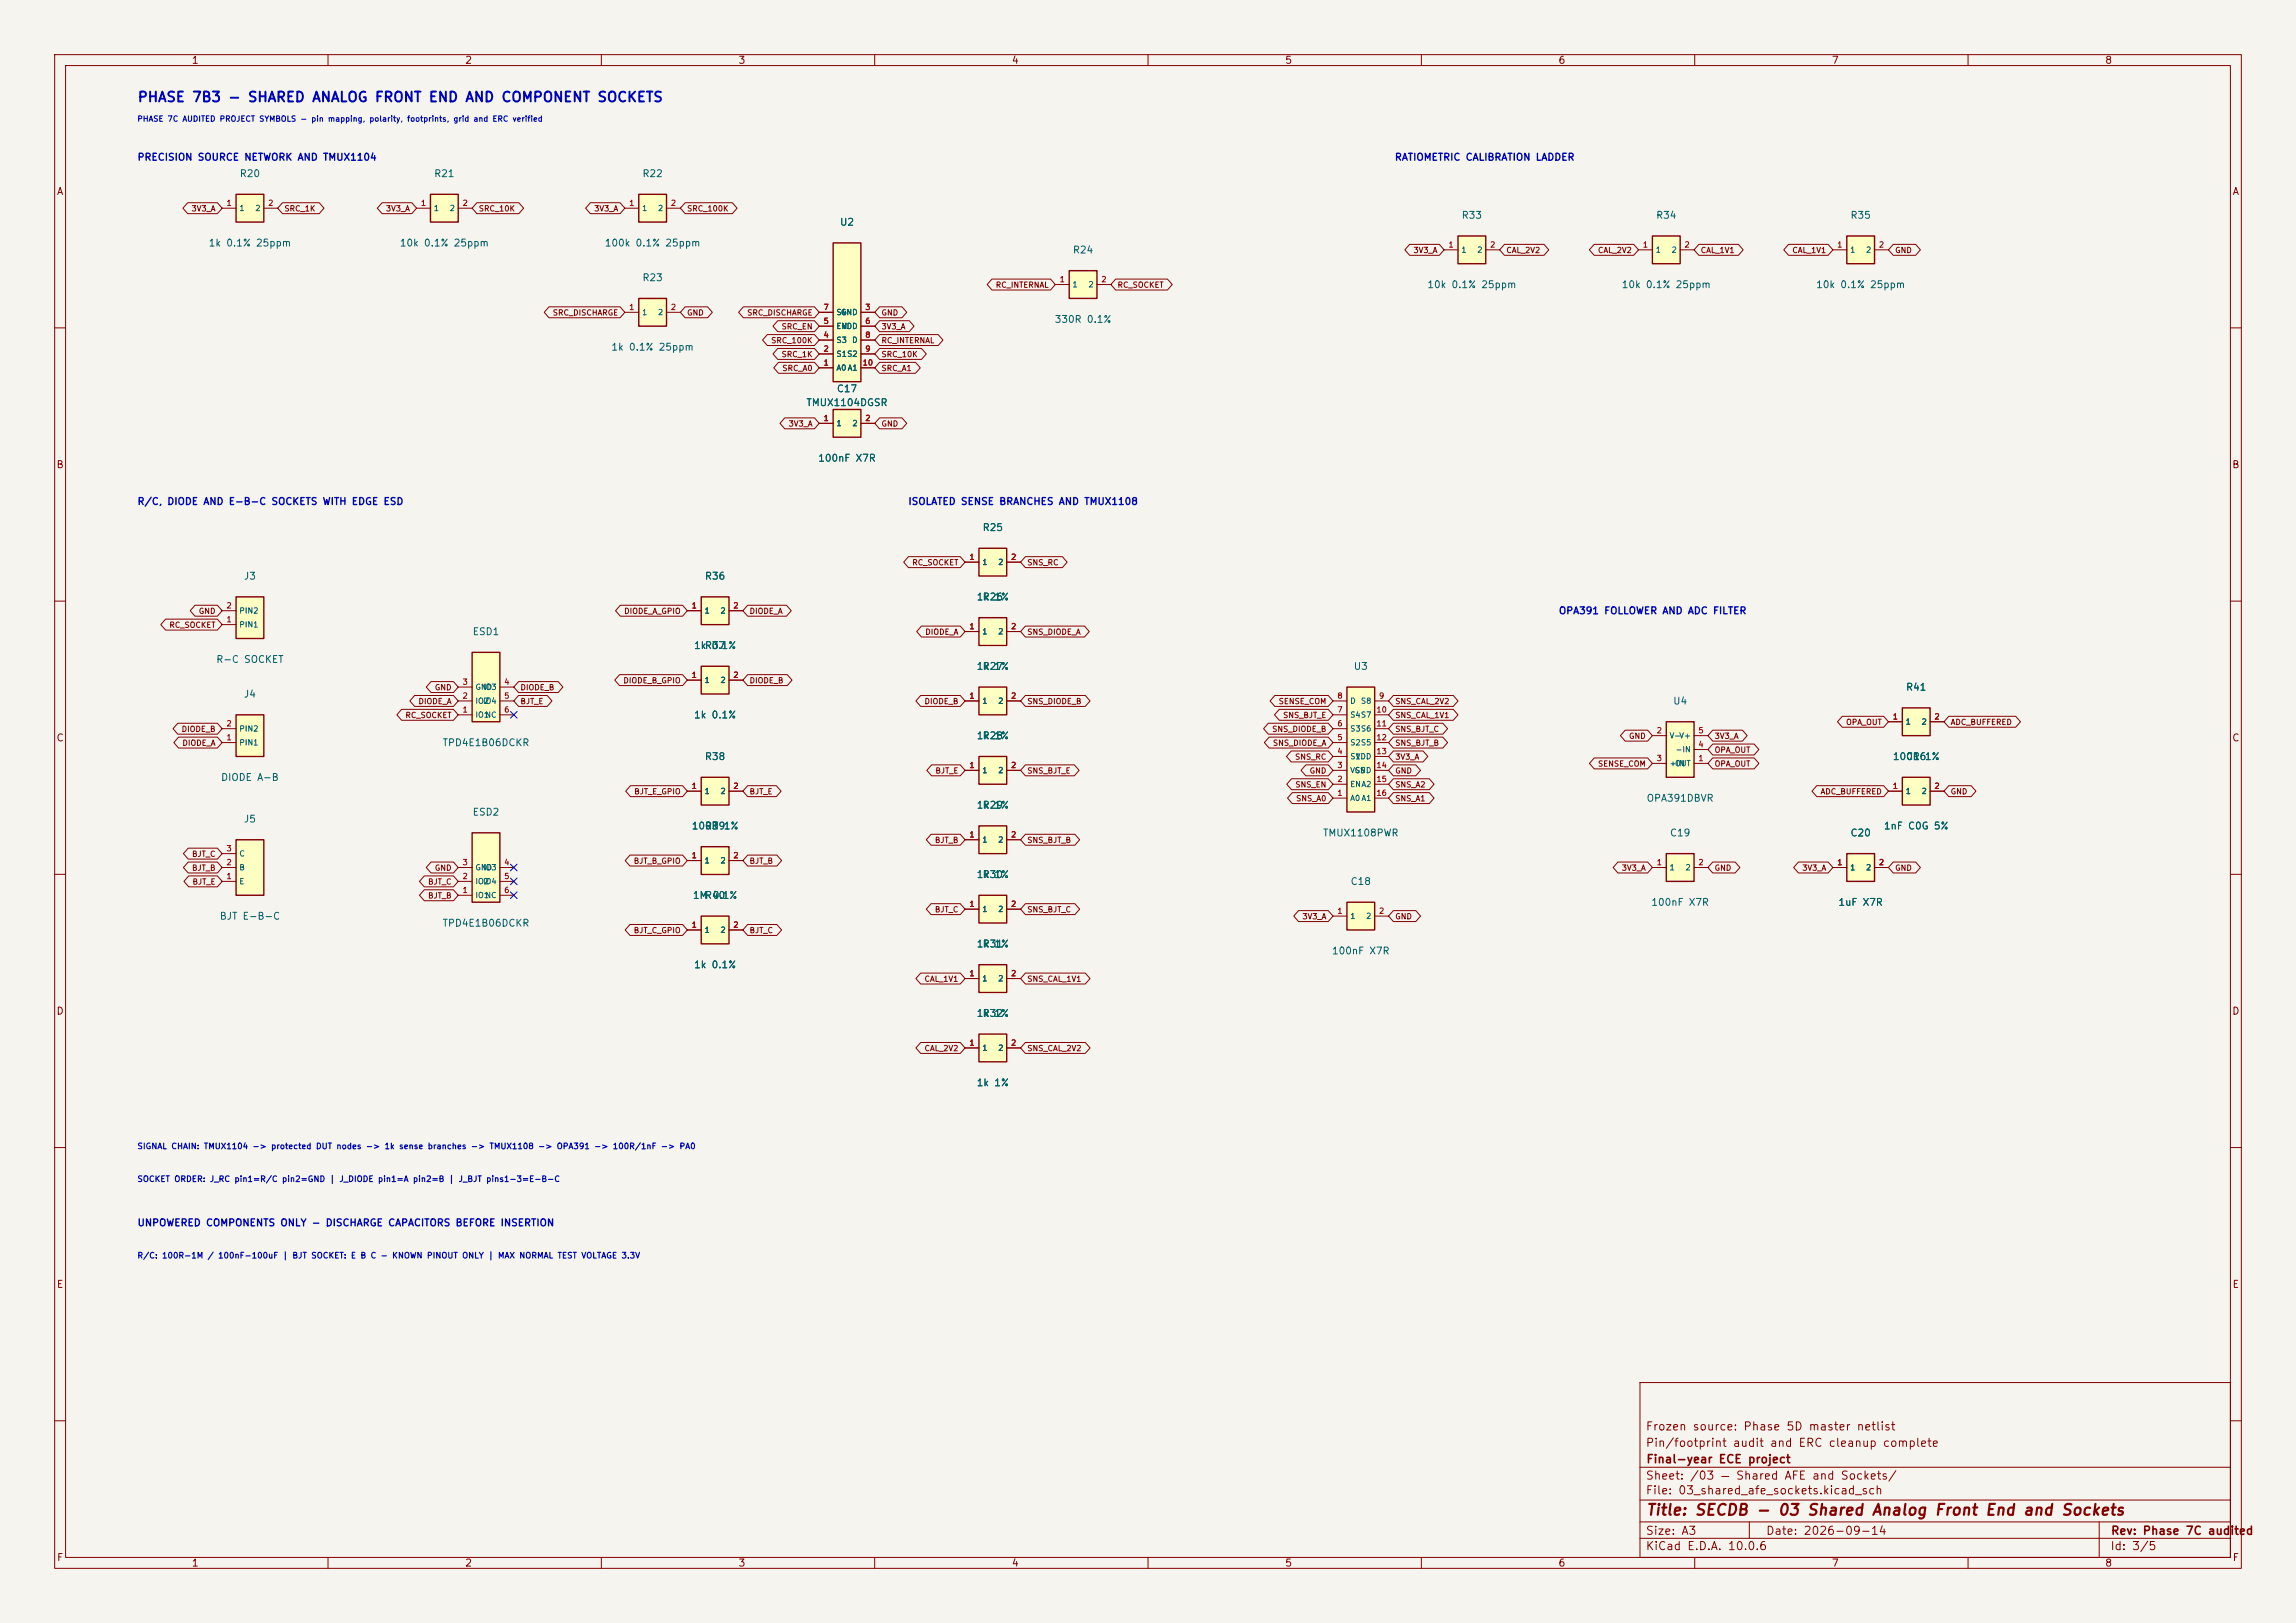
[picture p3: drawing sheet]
<svg xmlns="http://www.w3.org/2000/svg" width="420mm" height="297mm" viewBox="0 0 420 297" stroke-linecap="round" stroke-linejoin="round" font-family="sans-serif">
<defs><g id="words">
<text font-size="2" fill="#840000" x="301" y="277.8">Title: SECDB - 03 Shared Analog Front End and Sockets</text>
<text font-size="1.8" fill="#0000c2" x="25.1" y="19.1">PHASE 7B3 - SHARED ANALOG FRONT END AND COMPONENT SOCKETS</text>
<g font-size="1.5" fill="#840000">
<text x="300.9" y="262.1">Frozen source: Phase 5D master netlist</text>
<text x="300.9" y="265.1">Pin/footprint audit and ERC cleanup complete</text>
<text x="301" y="268.1">Final-year ECE project</text>
<text x="300.9" y="273.8">File: 03_shared_afe_sockets.kicad_sch</text>
<text x="300.9" y="271.1">Sheet: /03 — Shared AFE and Sockets/</text>
<text x="300.9" y="281.2">Size: A3</text>
<text x="322.9" y="281.2">Date: 2026-09-14</text>
<text x="386" y="281.2">Rev: Phase 7C audited</text>
<text x="300.9" y="284">KiCad E.D.A. 10.0.6</text>
<text x="385.9" y="284">Id: 3/5</text>
</g>
<g font-size="1.3" fill="#840000">
<text x="35" y="12">1</text>
<text x="85" y="12">2</text>
<text x="135" y="12">3</text>
<text x="185" y="12">4</text>
<text x="235" y="12">5</text>
<text x="285" y="12">6</text>
<text x="335" y="12">7</text>
<text x="385" y="12">8</text>
<text x="10.3" y="36">A</text>
<text x="408.3" y="36">A</text>
<text x="10.2" y="86">B</text>
<text x="408.2" y="86">B</text>
<text x="10.2" y="136">C</text>
<text x="408.2" y="136">C</text>
<text x="10.2" y="186">D</text>
<text x="408.2" y="186">D</text>
<text x="10.3" y="236">E</text>
<text x="408.3" y="236">E</text>
<text x="10.3" y="286">F</text>
<text x="35" y="287">1</text>
<text x="85" y="287">2</text>
<text x="135" y="287">3</text>
<text x="185" y="287">4</text>
<text x="235" y="287">5</text>
<text x="285" y="287">6</text>
<text x="335" y="287">7</text>
<text x="385" y="287">8</text>
<text x="408.3" y="286">F</text>
</g>
<g font-size="1.3" fill="#0000c2">
<text x="25" y="29.7">PRECISION SOURCE NETWORK AND TMUX1104</text>
<text x="255" y="29.7">RATIOMETRIC CALIBRATION LADDER</text>
<text x="25" y="92.7">R/C, DIODE AND E-B-C SOCKETS WITH EDGE ESD</text>
<text x="166" y="92.7">ISOLATED SENSE BRANCHES AND TMUX1108</text>
<text x="285" y="112.7">OPA391 FOLLOWER AND ADC FILTER</text>
<text x="25" y="224.7">UNPOWERED COMPONENTS ONLY - DISCHARGE CAPACITORS BEFORE INSERTION</text>
</g>
<g font-size="1.3" fill="#006464">
<text x="43.7" y="32.7">R20</text>
<text x="79.3" y="32.7">R21</text>
<text x="117.4" y="32.7">R22</text>
<text x="153.5" y="41.6">U2</text>
<text x="267.3" y="40.3">R33</text>
<text x="302.8" y="40.3">R34</text>
<text x="338.4" y="40.3">R35</text>
<text x="38.1" y="45.4">1k 0.1% 25ppm</text>
<text x="73" y="45.4">10k 0.1% 25ppm</text>
<text x="110.5" y="45.4">100k 0.1% 25ppm</text>
<text x="196.1" y="46.7">R24</text>
<text x="117.4" y="51.8">R23</text>
<text x="261" y="53">10k 0.1% 25ppm</text>
<text x="296.5" y="53">10k 0.1% 25ppm</text>
<text x="332.1" y="53">10k 0.1% 25ppm</text>
<text x="192.8" y="59.4">330R 0.1%</text>
<text x="111.7" y="64.5">1k 0.1% 25ppm</text>
<text x="147.4" y="74.6">TMUX1104DGSR</text>
<text x="153" y="72.1">C17</text>
<text x="149.6" y="84.8">100nF X7R</text>
<text x="179.6" y="97.5">R25</text>
<text x="44.5" y="106.4">J3</text>
<text x="128.8" y="106.4">R36</text>
<text x="178.5" y="110.2">1k 1%</text>
<text x="179.6" y="110.2">R26</text>
<text x="86.4" y="116.5">ESD1</text>
<text x="126.8" y="119.1">1kR37</text>
<text x="130" y="119.1">0.1%</text>
<text x="39.5" y="121.6">R-C SOCKET</text>
<text x="178.5" y="122.9">1k 1%</text>
<text x="179.6" y="122.9">R27</text>
<text x="247.5" y="122.9">U3</text>
<text x="44.5" y="128">J4</text>
<text x="126.8" y="131.8">1k 0.1%</text>
<text x="305.9" y="129.2">U4</text>
<text x="348.5" y="126.7">R41</text>
<text x="80.9" y="136.9">TPD4E1B06DCKR</text>
<text x="178.5" y="135.6">1k 1%</text>
<text x="179.6" y="135.6">R28</text>
<text x="40.3" y="143.2">DIODE A-B</text>
<text x="128.8" y="139.4">R38</text>
<text x="346.1" y="139.4">100R</text>
<text x="348.5" y="139.4">C161%</text>
<text x="86.4" y="149.6">ESD2</text>
<text x="178.5" y="148.3">1k 1%</text>
<text x="179.6" y="148.3">R29</text>
<text x="301.1" y="147">OPA391DBVR</text>
<text x="44.5" y="150.8">J5</text>
<text x="126.4" y="152.1">100R</text>
<text x="128.8" y="152.1">R391%</text>
<text x="241.9" y="153.4">TMUX1108PWR</text>
<text x="305.4" y="153.4">C19</text>
<text x="338.4" y="153.4">C20</text>
<text x="344.5" y="152.1">1nF C0G 5%</text>
<text x="178.5" y="161">1k 1%</text>
<text x="179.6" y="161">R30</text>
<text x="126.6" y="164.8">1M 0.1%</text>
<text x="128.8" y="164.8">R40</text>
<text x="246.9" y="162.3">C18</text>
<text x="302" y="166.1">100nF X7R</text>
<text x="336.2" y="166.1">1uF X7R</text>
<text x="40.1" y="168.6">BJT E-B-C</text>
<text x="80.9" y="169.9">TPD4E1B06DCKR</text>
<text x="178.5" y="173.7">1k 1%</text>
<text x="179.6" y="173.7">R31</text>
<text x="126.8" y="177.5">1k 0.1%</text>
<text x="243.5" y="175">100nF X7R</text>
<text x="178.5" y="186.4">1k 1%</text>
<text x="179.6" y="186.4">R32</text>
<text x="178.5" y="199.1">1k 1%</text>
</g>
<g font-size="1.1" fill="#0000c2">
<text x="25" y="210.5">SIGNAL CHAIN: TMUX1104 -&gt; protected DUT nodes -&gt; 1k sense branches -&gt; TMUX1108 -&gt; OPA391 -&gt; 100R/1nF -&gt; PA0</text>
<text x="25" y="216.5">SOCKET ORDER: J_RC pin1=R/C pin2=GND | J_DIODE pin1=A pin2=B | J_BJT pins1-3=E-B-C</text>
<text x="25" y="230.5">R/C: 100R-1M / 100nF-100uF | BJT SOCKET: E B C - KNOWN PINOUT ONLY | MAX NORMAL TEST VOLTAGE 3.3V</text>
</g>
<text font-size="1" fill="#0000c2" x="25" y="22.5">PHASE 7C AUDITED PROJECT SYMBOLS - pin mapping, polarity, footprints, grid and ERC verified</text>
<g font-size="1" fill="#840000">
<text x="34.9" y="38.9">3V3_A</text>
<text x="51.9" y="38.9">SRC_1K</text>
<text x="70.5" y="38.9">3V3_A</text>
<text x="87.5" y="38.9">SRC_10K</text>
<text x="108.6" y="38.9">3V3_A</text>
<text x="125.6" y="38.9">SRC_100K</text>
<text x="258.5" y="46.5">3V3_A</text>
<text x="275.4" y="46.5">CAL_2V2</text>
<text x="292.2" y="46.5">CAL_2V2</text>
<text x="311" y="46.5">CAL_1V1</text>
<text x="327.8" y="46.5">CAL_1V1</text>
<text x="346.6" y="46.5">GND</text>
<text x="182" y="52.9">RC_INTERNAL</text>
<text x="204.3" y="52.9">RC_SOCKET</text>
<text x="101" y="58">SRC_DISCHARGE</text>
<text x="125.6" y="58">GND</text>
<text x="136.6" y="58">SRC_DISCHARGE</text>
<text x="161.1" y="58">GND</text>
<text x="141" y="63.1">SRC_100K</text>
<text x="142.9" y="65.6">SRC_1K</text>
<text x="142.9" y="60.5">SRC_EN</text>
<text x="161.1" y="65.6">SRC_10K</text>
<text x="161.1" y="63.1">RC_INTERNAL</text>
<text x="161.1" y="60.5">3V3_A</text>
<text x="143" y="68.1">SRC_A0</text>
<text x="161.1" y="68.1">SRC_A1</text>
<text x="144.2" y="78.3">3V3_A</text>
<text x="161.1" y="78.3">GND</text>
<text x="166.8" y="103.7">RC_SOCKET</text>
<text x="187.8" y="103.7">SNS_RC</text>
<text x="36.3" y="112.6">GND</text>
<text x="114.1" y="112.6">DIODE_A_GPIO</text>
<text x="137" y="112.6">DIODE_A</text>
<text x="30.9" y="115.1">RC_SOCKET</text>
<text x="169.2" y="116.4">DIODE_A</text>
<text x="187.8" y="116.4">SNS_DIODE_A</text>
<text x="113.9" y="125.3">DIODE_B_GPIO</text>
<text x="137" y="125.3">DIODE_B</text>
<text x="74.1" y="131.6">RC_SOCKET</text>
<text x="76.4" y="129.1">DIODE_A</text>
<text x="79.4" y="126.6">GND</text>
<text x="95.1" y="129.1">BJT_E</text>
<text x="95.1" y="126.6">DIODE_B</text>
<text x="169" y="129.1">DIODE_B</text>
<text x="187.8" y="129.1">SNS_DIODE_B</text>
<text x="233.8" y="129.1">SENSE_COM</text>
<text x="234.6" y="131.6">SNS_BJT_E</text>
<text x="255.1" y="131.6">SNS_CAL_1V1</text>
<text x="255.1" y="129.1">SNS_CAL_2V2</text>
<text x="33.1" y="134.2">DIODE_B</text>
<text x="33.3" y="136.7">DIODE_A</text>
<text x="232.6" y="134.2">SNS_DIODE_B</text>
<text x="232.8" y="136.7">SNS_DIODE_A</text>
<text x="255.1" y="136.7">SNS_BJT_B</text>
<text x="255.1" y="134.2">SNS_BJT_C</text>
<text x="297.9" y="135.4">GND</text>
<text x="313.5" y="138">OPA_OUT</text>
<text x="313.5" y="135.4">3V3_A</text>
<text x="337.6" y="132.9">OPA_OUT</text>
<text x="356.7" y="132.9">ADC_BUFFERED</text>
<text x="171" y="141.8">BJT_E</text>
<text x="187.8" y="141.8">SNS_BJT_E</text>
<text x="236.8" y="139.3">SNS_RC</text>
<text x="239.5" y="141.8">GND</text>
<text x="255.1" y="141.8">GND</text>
<text x="255.1" y="139.3">3V3_A</text>
<text x="292.2" y="140.5">SENSE_COM</text>
<text x="313.5" y="140.5">OPA_OUT</text>
<text x="115.9" y="145.6">BJT_E_GPIO</text>
<text x="137" y="145.6">BJT_E</text>
<text x="236.8" y="144.3">SNS_EN</text>
<text x="237" y="146.9">SNS_A0</text>
<text x="255.1" y="146.9">SNS_A1</text>
<text x="255.1" y="144.3">SNS_A2</text>
<text x="332.9" y="145.6">ADC_BUFFERED</text>
<text x="356.7" y="145.6">GND</text>
<text x="170.9" y="154.5">BJT_B</text>
<text x="187.8" y="154.5">SNS_BJT_B</text>
<text x="35" y="159.6">BJT_B</text>
<text x="35" y="157">BJT_C</text>
<text x="79.4" y="159.6">GND</text>
<text x="115.8" y="158.3">BJT_B_GPIO</text>
<text x="137" y="158.3">BJT_B</text>
<text x="296.6" y="159.6">3V3_A</text>
<text x="313.5" y="159.6">GND</text>
<text x="329.6" y="159.6">3V3_A</text>
<text x="346.6" y="159.6">GND</text>
<text x="35.1" y="162.1">BJT_E</text>
<text x="78.2" y="164.7">BJT_B</text>
<text x="78.2" y="162.1">BJT_C</text>
<text x="170.9" y="167.2">BJT_C</text>
<text x="187.8" y="167.2">SNS_BJT_C</text>
<text x="115.8" y="171">BJT_C_GPIO</text>
<text x="137" y="171">BJT_C</text>
<text x="238.1" y="168.5">3V3_A</text>
<text x="255.1" y="168.5">GND</text>
<text x="169" y="179.9">CAL_1V1</text>
<text x="187.8" y="179.9">SNS_CAL_1V1</text>
<text x="169" y="192.6">CAL_2V2</text>
<text x="187.8" y="192.6">SNS_CAL_2V2</text>
</g>
<g font-size="1" fill="#a90000">
<text x="41.3" y="37.9">1</text>
<text x="49" y="37.9">2</text>
<text x="76.9" y="37.9">1</text>
<text x="84.5" y="37.9">2</text>
<text x="115" y="37.9">1</text>
<text x="122.6" y="37.9">2</text>
<text x="264.9" y="45.5">1</text>
<text x="272.5" y="45.5">2</text>
<text x="300.4" y="45.5">1</text>
<text x="308" y="45.5">2</text>
<text x="336" y="45.5">1</text>
<text x="343.6" y="45.5">2</text>
<text x="193.7" y="51.9">1</text>
<text x="201.4" y="51.9">2</text>
<text x="115" y="57">1</text>
<text x="122.6" y="57">2</text>
<text x="150.6" y="59.5">5</text>
<text x="150.6" y="57">7</text>
<text x="158.2" y="57">3</text>
<text x="158.2" y="59.5">6</text>
<text x="150.6" y="64.6">2</text>
<text x="150.6" y="62">4</text>
<text x="158.2" y="62">8</text>
<text x="158.2" y="64.6">9</text>
<text x="150.6" y="67.1">1</text>
<text x="157.7" y="67.1">10</text>
<text x="150.6" y="77.3">1</text>
<text x="158.2" y="77.3">2</text>
<text x="177.2" y="102.7">1</text>
<text x="184.8" y="102.7">2</text>
<text x="41.3" y="111.6">2</text>
<text x="126.4" y="111.6">1</text>
<text x="134" y="111.6">2</text>
<text x="41.3" y="114.1">1</text>
<text x="177.2" y="115.4">1</text>
<text x="184.8" y="115.4">2</text>
<text x="84.5" y="125.5">3</text>
<text x="92.1" y="125.5">4</text>
<text x="126.4" y="124.3">1</text>
<text x="134" y="124.3">2</text>
<text x="84.5" y="130.6">1</text>
<text x="84.5" y="128.1">2</text>
<text x="92.1" y="128.1">5</text>
<text x="92.1" y="130.6">6</text>
<text x="177.2" y="128.1">1</text>
<text x="184.8" y="128.1">2</text>
<text x="244.5" y="130.6">7</text>
<text x="244.5" y="128.1">8</text>
<text x="251.7" y="130.6">10</text>
<text x="252.2" y="128.1">9</text>
<text x="346.1" y="131.9">1</text>
<text x="353.8" y="131.9">2</text>
<text x="41.3" y="135.7">1</text>
<text x="41.3" y="133.2">2</text>
<text x="244.5" y="135.7">5</text>
<text x="244.5" y="133.2">6</text>
<text x="251.7" y="133.2">11</text>
<text x="251.7" y="135.7">12</text>
<text x="303" y="134.4">2</text>
<text x="310.6" y="137">4</text>
<text x="310.6" y="134.4">5</text>
<text x="177.2" y="140.8">1</text>
<text x="184.8" y="140.8">2</text>
<text x="244.5" y="143.3">2</text>
<text x="244.5" y="140.8">3</text>
<text x="244.5" y="138.2">4</text>
<text x="251.7" y="138.2">13</text>
<text x="251.7" y="140.8">14</text>
<text x="251.7" y="143.3">15</text>
<text x="303" y="139.5">3</text>
<text x="310.6" y="139.5">1</text>
<text x="126.4" y="144.6">1</text>
<text x="134" y="144.6">2</text>
<text x="244.5" y="145.9">1</text>
<text x="251.7" y="145.9">16</text>
<text x="346.1" y="144.6">1</text>
<text x="353.8" y="144.6">2</text>
<text x="177.2" y="153.5">1</text>
<text x="184.8" y="153.5">2</text>
<text x="41.3" y="161.1">1</text>
<text x="41.3" y="158.6">2</text>
<text x="41.3" y="156">3</text>
<text x="84.5" y="161.1">2</text>
<text x="84.5" y="158.6">3</text>
<text x="92.1" y="158.6">4</text>
<text x="92.1" y="161.1">5</text>
<text x="126.4" y="157.3">1</text>
<text x="134" y="157.3">2</text>
<text x="303" y="158.6">1</text>
<text x="310.6" y="158.6">2</text>
<text x="336" y="158.6">1</text>
<text x="343.6" y="158.6">2</text>
<text x="84.5" y="163.6">1</text>
<text x="92.1" y="163.6">6</text>
<text x="177.2" y="166.2">1</text>
<text x="184.8" y="166.2">2</text>
<text x="244.5" y="167.5">1</text>
<text x="252.2" y="167.5">2</text>
<text x="126.4" y="170">1</text>
<text x="134" y="170">2</text>
<text x="177.2" y="178.9">1</text>
<text x="184.8" y="178.9">2</text>
<text x="177.2" y="191.6">1</text>
<text x="184.8" y="191.6">2</text>
</g>
<g font-size="1" fill="#006464">
<text x="43.7" y="38.9">1</text>
<text x="46.6" y="38.9">2</text>
<text x="79.2" y="38.9">1</text>
<text x="82.2" y="38.9">2</text>
<text x="117.3" y="38.9">1</text>
<text x="120.3" y="38.9">2</text>
<text x="267.2" y="46.5">1</text>
<text x="270.1" y="46.5">2</text>
<text x="302.8" y="46.5">1</text>
<text x="305.7" y="46.5">2</text>
<text x="338.3" y="46.5">1</text>
<text x="341.2" y="46.5">2</text>
<text x="196.1" y="52.8">1</text>
<text x="199" y="52.8">2</text>
<text x="117.3" y="57.9">1</text>
<text x="120.3" y="57.9">2</text>
<text x="152.9" y="57.9">S4</text>
<text x="153.7" y="57.9">GND</text>
<text x="152.9" y="65.5">S1S2</text>
<text x="152.9" y="63">S3</text>
<text x="152.9" y="60.4">EN</text>
<text x="153.9" y="60.4">VDD</text>
<text x="155.8" y="63">D</text>
<text x="152.9" y="68.1">A0A1</text>
<text x="152.9" y="78.2">1</text>
<text x="155.8" y="78.2">2</text>
<text x="179.6" y="103.6">1</text>
<text x="182.5" y="103.6">2</text>
<text x="43.7" y="112.5">PIN2</text>
<text x="128.8" y="112.5">1</text>
<text x="131.7" y="112.5">2</text>
<text x="43.7" y="115.1">PIN1</text>
<text x="179.6" y="116.3">1</text>
<text x="182.5" y="116.3">2</text>
<text x="128.8" y="125.2">1</text>
<text x="131.7" y="125.2">2</text>
<text x="86.9" y="131.6">IO1</text>
<text x="86.9" y="129">IO2</text>
<text x="86.9" y="126.5">GND</text>
<text x="88.3" y="126.5">IO3</text>
<text x="88.3" y="129">IO4</text>
<text x="88.7" y="131.6">NC</text>
<text x="179.6" y="129">1</text>
<text x="182.5" y="129">2</text>
<text x="246.9" y="131.6">S4S7</text>
<text x="246.9" y="129">D</text>
<text x="248.8" y="129">S8</text>
<text x="43.7" y="136.6">PIN1</text>
<text x="43.7" y="134.1">PIN2</text>
<text x="246.9" y="136.6">S2S5</text>
<text x="246.9" y="134.1">S3S6</text>
<text x="305.3" y="135.4">V-</text>
<text x="306.4" y="137.9">-IN</text>
<text x="307.1" y="135.4">V+</text>
<text x="348.5" y="132.8">1</text>
<text x="351.4" y="132.8">2</text>
<text x="179.6" y="141.7">1</text>
<text x="182.5" y="141.7">2</text>
<text x="246.9" y="141.7">VSS</text>
<text x="246.9" y="139.2">S1</text>
<text x="247.7" y="141.7">GND</text>
<text x="247.9" y="139.2">VDD</text>
<text x="305.3" y="140.5">+IN</text>
<text x="306.3" y="140.5">OUT</text>
<text x="128.8" y="145.5">1</text>
<text x="131.7" y="145.5">2</text>
<text x="246.9" y="146.8">A0A1</text>
<text x="246.9" y="144.3">ENA2</text>
<text x="348.5" y="145.5">1</text>
<text x="351.4" y="145.5">2</text>
<text x="179.6" y="154.4">1</text>
<text x="182.5" y="154.4">2</text>
<text x="43.7" y="159.5">B</text>
<text x="43.7" y="157">C</text>
<text x="86.9" y="159.5">GND</text>
<text x="88.3" y="159.5">IO3</text>
<text x="128.8" y="158.2">1</text>
<text x="131.7" y="158.2">2</text>
<text x="305.3" y="159.5">1</text>
<text x="308.2" y="159.5">2</text>
<text x="338.3" y="159.5">1</text>
<text x="341.2" y="159.5">2</text>
<text x="43.7" y="162">E</text>
<text x="86.9" y="164.6">IO1</text>
<text x="86.9" y="162">IO2</text>
<text x="88.3" y="162">IO4</text>
<text x="88.7" y="164.6">NC</text>
<text x="179.6" y="167.1">1</text>
<text x="182.5" y="167.1">2</text>
<text x="128.8" y="170.9">1</text>
<text x="131.7" y="170.9">2</text>
<text x="246.9" y="168.4">1</text>
<text x="249.8" y="168.4">2</text>
<text x="179.6" y="179.8">1</text>
<text x="182.5" y="179.8">2</text>
<text x="179.6" y="192.5">1</text>
<text x="182.5" y="192.5">2</text>
</g>
</g></defs>
<path d="M0 0h420v297h-420z" fill="#f5f4ef" stroke="#f5f4ef" stroke-width=".18"/>
<g fill="none" stroke="#840000" stroke-width=".18">
<path d="M10 10h400v277h-400zM12 12h396v273h-396zM60 10v2M110 10v2M160 10v2M210 10v2M260 10v2M310 10v2M360 10v2M10 60h2M408 60h2M10 110h2"/>
<path d="M408 110h2M10 160h2M408 160h2M10 210h2M408 210h2M300 253h108v32h-108zM10 260h2M300 278.5h108M300 274.5h108M300 268.5h108M320 278.5v3M384 278.5v6.5"/>
<path d="M408 260h2M60 285v2M110 285v2M160 285v2M210 285v2M260 285v2M300 281.5h108M310 285v2M360 285v2"/>
</g>
<path d="M128.3 167.6h5v5.1h-5z" fill="#ffffc2"/>
<path d="M128.3 167.6h5v5.1h-5z" fill="none" stroke="#840000" stroke-width=".25"/>
<path d="M125.7 170.2h2.6M133.3 170.2h2.6" fill="none" stroke="#840000" stroke-width=".18"/>
<path d="M266.7 43.2h5.1v5.1h-5.1z" fill="#ffffc2"/>
<path d="M266.7 43.2h5.1v5.1h-5.1z" fill="none" stroke="#840000" stroke-width=".25"/>
<path d="M264.2 45.7h2.5M271.8 45.7h2.5" fill="none" stroke="#840000" stroke-width=".18"/>
<path d="M86.4 119.4h5v12.7h-5z" fill="#ffffc2"/>
<path d="M86.4 119.4h5v12.7h-5z" fill="none" stroke="#840000" stroke-width=".25"/>
<path d="M83.8 130.8h2.6M83.8 128.3h2.6M83.8 125.7h2.6M91.4 130.8h2.6M91.4 128.3h2.6M91.4 125.7h2.6" fill="none" stroke="#840000" stroke-width=".18"/>
<path d="M43.2 109.2h5.1v7.6h-5.1z" fill="#ffffc2"/>
<path d="M43.2 109.2h5.1v7.6h-5.1z" fill="none" stroke="#840000" stroke-width=".25"/>
<path d="M40.6 114.3h2.6M40.6 111.8h2.6" fill="none" stroke="#840000" stroke-width=".18"/>
<path d="M43.2 35.6h5.1v5h-5.1z" fill="#ffffc2"/>
<path d="M43.2 35.6h5.1v5h-5.1z" fill="none" stroke="#840000" stroke-width=".25"/>
<path d="M40.6 38.1h2.6M48.3 38.1h2.5" fill="none" stroke="#840000" stroke-width=".18"/>
<path d="M78.7 35.6h5.1v5h-5.1z" fill="#ffffc2"/>
<path d="M78.7 35.6h5.1v5h-5.1z" fill="none" stroke="#840000" stroke-width=".25"/>
<path d="M76.2 38.1h2.5M83.8 38.1h2.6" fill="none" stroke="#840000" stroke-width=".18"/>
<path d="M128.3 109.2h5v5.1h-5z" fill="#ffffc2"/>
<path d="M128.3 109.2h5v5.1h-5z" fill="none" stroke="#840000" stroke-width=".25"/>
<path d="M125.7 111.8h2.6M133.3 111.8h2.6" fill="none" stroke="#840000" stroke-width=".18"/>
<path d="M116.8 35.6h5.1v5h-5.1z" fill="#ffffc2"/>
<path d="M116.8 35.6h5.1v5h-5.1z" fill="none" stroke="#840000" stroke-width=".25"/>
<path d="M114.3 38.1h2.5M121.9 38.1h2.6" fill="none" stroke="#840000" stroke-width=".18"/>
<path d="M152.4 44.5h5.1v25.4h-5.1z" fill="#ffffc2"/>
<path d="M152.4 44.5h5.1v25.4h-5.1z" fill="none" stroke="#840000" stroke-width=".25"/>
<path d="M149.9 57.2h2.5M149.9 59.7h2.5M157.5 57.2h2.5M157.5 59.7h2.5M149.9 67.3h2.5M149.9 64.8h2.5M149.9 62.2h2.5M157.5 67.3h2.5M157.5 64.8h2.5M157.5 62.2h2.5" fill="none" stroke="#840000" stroke-width=".18"/>
<path d="M179.1 176.5h5v5.1h-5z" fill="#ffffc2"/>
<path d="M179.1 176.5h5v5.1h-5z" fill="none" stroke="#840000" stroke-width=".25"/>
<path d="M176.5 179.1h2.6M184.1 179.1h2.6" fill="none" stroke="#840000" stroke-width=".18"/>
<path d="M86.4 152.4h5v12.7h-5z" fill="#ffffc2"/>
<path d="M86.4 152.4h5v12.7h-5z" fill="none" stroke="#840000" stroke-width=".25"/>
<path d="M83.8 158.8h2.6M91.4 158.8h2.6M83.8 163.8h2.6M83.8 161.3h2.6M91.4 163.8h2.6M91.4 161.3h2.6" fill="none" stroke="#840000" stroke-width=".18"/>
<path d="M246.4 165.1h5.1v5.1h-5.1z" fill="#ffffc2"/>
<path d="M246.4 165.1h5.1v5.1h-5.1z" fill="none" stroke="#840000" stroke-width=".25"/>
<path d="M243.8 167.6h2.6M251.5 167.6h2.5" fill="none" stroke="#840000" stroke-width=".18"/>
<path d="M179.1 163.8h5v5.1h-5z" fill="#ffffc2"/>
<path d="M179.1 163.8h5v5.1h-5z" fill="none" stroke="#840000" stroke-width=".25"/>
<path d="M176.5 166.4h2.6M184.1 166.4h2.6" fill="none" stroke="#840000" stroke-width=".18"/>
<path d="M179.1 100.3h5v5.1h-5z" fill="#ffffc2"/>
<path d="M179.1 100.3h5v5.1h-5z" fill="none" stroke="#840000" stroke-width=".25"/>
<path d="M176.5 102.9h2.6M184.1 102.9h2.6" fill="none" stroke="#840000" stroke-width=".18"/>
<path d="M179.1 151.1h5v5.1h-5z" fill="#ffffc2"/>
<path d="M179.1 151.1h5v5.1h-5z" fill="none" stroke="#840000" stroke-width=".25"/>
<path d="M176.5 153.7h2.6M184.1 153.7h2.6" fill="none" stroke="#840000" stroke-width=".18"/>
<path d="M43.2 153.7h5.1v10.1h-5.1z" fill="#ffffc2"/>
<path d="M43.2 153.7h5.1v10.1h-5.1z" fill="none" stroke="#840000" stroke-width=".25"/>
<path d="M40.6 158.8h2.6M40.6 156.2h2.6M40.6 161.3h2.6" fill="none" stroke="#840000" stroke-width=".18"/>
<path d="M43.2 130.8h5.1v7.6h-5.1z" fill="#ffffc2"/>
<path d="M43.2 130.8h5.1v7.6h-5.1z" fill="none" stroke="#840000" stroke-width=".25"/>
<path d="M40.6 135.9h2.6M40.6 133.4h2.6" fill="none" stroke="#840000" stroke-width=".18"/>
<path d="M179.1 138.4h5v5.1h-5z" fill="#ffffc2"/>
<path d="M179.1 138.4h5v5.1h-5z" fill="none" stroke="#840000" stroke-width=".25"/>
<path d="M176.5 141h2.6M184.1 141h2.6" fill="none" stroke="#840000" stroke-width=".18"/>
<path d="M116.8 54.6h5.1v5.1h-5.1z" fill="#ffffc2"/>
<path d="M116.8 54.6h5.1v5.1h-5.1z" fill="none" stroke="#840000" stroke-width=".25"/>
<path d="M114.3 57.2h2.5M121.9 57.2h2.6" fill="none" stroke="#840000" stroke-width=".18"/>
<path d="M179.1 189.2h5v5.1h-5z" fill="#ffffc2"/>
<path d="M179.1 189.2h5v5.1h-5z" fill="none" stroke="#840000" stroke-width=".25"/>
<path d="M176.5 191.8h2.6M184.1 191.8h2.6" fill="none" stroke="#840000" stroke-width=".18"/>
<path d="M179.1 113h5v5.1h-5z" fill="#ffffc2"/>
<path d="M179.1 113h5v5.1h-5z" fill="none" stroke="#840000" stroke-width=".25"/>
<path d="M176.5 115.6h2.6M184.1 115.6h2.6" fill="none" stroke="#840000" stroke-width=".18"/>
<path d="M128.3 142.2h5v5.1h-5z" fill="#ffffc2"/>
<path d="M128.3 142.2h5v5.1h-5z" fill="none" stroke="#840000" stroke-width=".25"/>
<path d="M125.7 144.8h2.6M133.3 144.8h2.6" fill="none" stroke="#840000" stroke-width=".18"/>
<path d="M128.3 121.9h5v5.1h-5z" fill="#ffffc2"/>
<path d="M128.3 121.9h5v5.1h-5z" fill="none" stroke="#840000" stroke-width=".25"/>
<path d="M125.7 124.5h2.6M133.3 124.5h2.6" fill="none" stroke="#840000" stroke-width=".18"/>
<path d="M179.1 125.7h5v5.1h-5z" fill="#ffffc2"/>
<path d="M179.1 125.7h5v5.1h-5z" fill="none" stroke="#840000" stroke-width=".25"/>
<path d="M176.5 128.3h2.6M184.1 128.3h2.6" fill="none" stroke="#840000" stroke-width=".18"/>
<path d="M152.4 74.9h5.1v5.1h-5.1z" fill="#ffffc2"/>
<path d="M152.4 74.9h5.1v5.1h-5.1z" fill="none" stroke="#840000" stroke-width=".25"/>
<path d="M149.9 77.5h2.5M157.5 77.5h2.5" fill="none" stroke="#840000" stroke-width=".18"/>
<path d="M195.6 49.5h5.1v5.1h-5.1z" fill="#ffffc2"/>
<path d="M195.6 49.5h5.1v5.1h-5.1z" fill="none" stroke="#840000" stroke-width=".25"/>
<path d="M193 52.1h2.6M200.7 52.1h2.5" fill="none" stroke="#840000" stroke-width=".18"/>
<path d="M128.3 154.9h5v5.1h-5z" fill="#ffffc2"/>
<path d="M128.3 154.9h5v5.1h-5z" fill="none" stroke="#840000" stroke-width=".25"/>
<path d="M125.7 157.5h2.6M133.3 157.5h2.6" fill="none" stroke="#840000" stroke-width=".18"/>
<path d="M246.4 125.7h5.1v22.9h-5.1z" fill="#ffffc2"/>
<path d="M246.4 125.7h5.1v22.9h-5.1z" fill="none" stroke="#840000" stroke-width=".25"/>
<g fill="none" stroke="#840000" stroke-width=".18">
<path d="M243.8 138.4h2.6M243.8 135.9h2.6M243.8 133.4h2.6M243.8 130.8h2.6M243.8 128.3h2.6M251.5 138.4h2.5M251.5 135.9h2.5M251.5 133.4h2.5M251.5 130.8h2.5M251.5 128.3h2.5M243.8 146.1h2.6M243.8 143.5h2.6"/>
<path d="M243.8 141h2.6M251.5 146.1h2.5M251.5 143.5h2.5M251.5 141h2.5"/>
</g>
<path d="M304.8 132.1h5.1v10.1h-5.1z" fill="#ffffc2"/>
<path d="M304.8 132.1h5.1v10.1h-5.1z" fill="none" stroke="#840000" stroke-width=".25"/>
<path d="M302.3 139.7h2.5M302.3 134.6h2.5M309.9 139.7h2.5M309.9 134.6h2.5M309.9 137.2h2.5" fill="none" stroke="#840000" stroke-width=".18"/>
<path d="M304.8 156.2h5.1v5.1h-5.1z" fill="#ffffc2"/>
<path d="M304.8 156.2h5.1v5.1h-5.1z" fill="none" stroke="#840000" stroke-width=".25"/>
<path d="M302.3 158.8h2.5M309.9 158.8h2.5" fill="none" stroke="#840000" stroke-width=".18"/>
<path d="M302.3 43.2h5v5.1h-5z" fill="#ffffc2"/>
<path d="M302.3 43.2h5v5.1h-5z" fill="none" stroke="#840000" stroke-width=".25"/>
<path d="M299.7 45.7h2.6M307.3 45.7h2.6" fill="none" stroke="#840000" stroke-width=".18"/>
<path d="M337.8 43.2h5.1v5.1h-5.1z" fill="#ffffc2"/>
<path d="M337.8 43.2h5.1v5.1h-5.1z" fill="none" stroke="#840000" stroke-width=".25"/>
<path d="M335.3 45.7h2.5M342.9 45.7h2.5" fill="none" stroke="#840000" stroke-width=".18"/>
<path d="M348 129.5h5.1v5.1h-5.1z" fill="#ffffc2"/>
<path d="M348 129.5h5.1v5.1h-5.1z" fill="none" stroke="#840000" stroke-width=".25"/>
<path d="M345.4 132.1h2.6M353.1 132.1h2.5" fill="none" stroke="#840000" stroke-width=".18"/>
<path d="M337.8 156.2h5.1v5.1h-5.1z" fill="#ffffc2"/>
<path d="M337.8 156.2h5.1v5.1h-5.1z" fill="none" stroke="#840000" stroke-width=".25"/>
<path d="M335.3 158.8h2.5M342.9 158.8h2.5" fill="none" stroke="#840000" stroke-width=".18"/>
<path d="M348 142.2h5.1v5.1h-5.1z" fill="#ffffc2"/>
<path d="M348 142.2h5.1v5.1h-5.1z" fill="none" stroke="#840000" stroke-width=".25"/>
<g fill="none" stroke="#840000" stroke-width=".18">
<path d="M34.3 37.1h5.5l.8 1-.8 1h-5.5l-.8-1zM51.7 37.1h6.7l.9 1-.9 1h-6.7l-.9-1zM69.9 37.1h5.4l.9 1-.9 1h-5.4l-.9-1zM87.2 37.1h7.7l.9 1-.9 1h-7.7l-.8-1zM108 37.1h5.4l.9 1-.9 1h-5.4l-.9-1zM125.3 37.1h8.7l.8 1-.8 1h-8.7l-.8-1zM100.4 56.1h13l.9 1.1-.9 1h-13l-.9-1zM125.3 56.1h4.1l.9 1.1-.9 1h-4.1l-.8-1zM136 56.1h13l.9 1.1-.9 1h-13l-.9-1zM142.3 58.7h6.7l.9 1-.9 1h-6.7l-.9-1zM149.9 57.2h2.5M149.9 59.7h2.5"/>
<path d="M157.5 57.2h2.5M157.5 59.7h2.5M160.9 58.7h5.4l.9 1-.9 1h-5.4l-.9-1zM160.9 56.1h4.1l.9 1.1-.9 1h-4.1l-.9-1zM181.4 51.1h10.8l.8 1-.8 1h-10.8l-.8-1zM204.1 51.1h9.5l.8 1-.8 1h-9.5l-.9-1zM257.9 44.7h5.4l.9 1-.9 1h-5.4l-.9-1zM275.2 44.7h7.2l.9 1-.9 1h-7.2l-.9-1zM291.6 44.7h7.2l.9 1-.9 1h-7.2l-.9-1zM310.8 44.7h7.2l.9 1-.9 1h-7.2l-.9-1zM327.2 44.7h7.2l.9 1-.9 1h-7.2l-.9-1zM346.3 44.7h4.1l.9 1-.9 1h-4.1l-.9-1z"/>
<path d="M140.4 61.2h8.6l.9 1-.9 1h-8.6l-.9-1zM142.3 63.8h6.7l.9 1-.9 1h-6.7l-.9-1zM142.4 66.3h6.6l.9 1-.9 1h-6.6l-.9-1zM143.6 76.5h5.4l.9 1-.9 1h-5.4l-.9-1zM149.9 67.3h2.5M149.9 64.8h2.5M149.9 62.2h2.5M149.9 77.5h2.5M157.5 67.3h2.5M157.5 64.8h2.5M157.5 62.2h2.5M157.5 77.5h2.5"/>
<path d="M160.9 66.3h6.6l.8 1-.8 1h-6.6l-.9-1zM160.9 63.8h7.7l.8 1-.8 1h-7.7l-.9-1zM160.9 61.2h10.7l.9 1-.9 1h-10.7l-.9-1zM160.9 76.5h4.1l.9 1-.9 1h-4.1l-.9-1zM30.3 113.3h9.5l.8 1-.8 1h-9.5l-.9-1zM35.7 110.8h4.1l.8 1-.8 1h-4.1l-.9-1zM113.5 110.8h11.4l.8 1-.8 1h-11.4l-.9-1zM125.7 111.8h2.6M133.3 111.8h2.6M136.8 110.8h7.1l.8 1-.8 1h-7.1l-.9-1zM166.2 101.9h9.5l.8 1-.8 1h-9.5l-.9-1zM168.6 114.6h7.1l.8 1-.8 1h-7.1l-.9-1z"/>
<path d="M176.5 102.9h2.6M176.5 115.6h2.6M184.1 102.9h2.6M184.1 115.6h2.6M187.6 101.9h6.7l.9 1-.9 1h-6.7l-.9-1zM187.6 114.6h10.8l.9 1-.9 1h-10.8l-.9-1zM32.5 132.3h7.3l.8 1.1-.8 1h-7.3l-.9-1zM32.7 134.9h7.1l.8 1-.8 1h-7.1l-.9-1zM73.5 129.8h9.4l.9 1-.9 1h-9.4l-.9-1zM75.8 127.3h7.1l.9 1-.9 1h-7.1l-.8-1zM78.8 124.7h4.1l.9 1-.9 1h-4.1l-.8-1zM94.9 127.3h5.2l.9 1-.9 1h-5.2l-.9-1z"/>
<path d="M94.9 124.7h7.2l.9 1-.9 1h-7.2l-.9-1zM113.3 123.5h11.6l.8 1-.8 1h-11.6l-.8-1zM125.7 124.5h2.6M133.3 124.5h2.6M136.8 123.5h7.2l.9 1-.9 1h-7.2l-.9-1zM168.4 127.3h7.3l.8 1-.8 1h-7.3l-.9-1zM170.4 140h5.3l.8 1-.8 1h-5.3l-.9-1zM176.5 128.3h2.6M184.1 128.3h2.6M187.6 127.3h10.9l.9 1-.9 1h-10.9l-.9-1zM187.6 140h8.9l.9 1-.9 1h-8.9l-.9-1zM232 132.3h11l.8 1.1-.8 1h-11l-.9-1z"/>
<path d="M232.2 134.9h10.8l.8 1-.8 1h-10.8l-.9-1zM233.2 127.3h9.8l.8 1-.8 1h-9.8l-.9-1zM234 129.8h9l.8 1-.8 1h-9l-.9-1zM236.2 137.4h6.8l.8 1-.8 1h-6.8l-.9-1zM238.9 140h4.1l.8 1-.8 1h-4.1l-.9-1zM254.9 140h4.1l.8 1-.8 1h-4.1l-.9-1zM254.9 137.4h5.4l.9 1-.9 1h-5.4l-.9-1zM254.9 129.8h10.9l.9 1-.9 1h-10.9l-.9-1zM254.9 127.3h10.9l.9 1-.9 1h-10.9l-.9-1zM254.9 134.9h9l.9 1-.9 1h-9l-.9-1zM254.9 132.3h9l.9 1.1-.9 1h-9l-.9-1zM291.6 138.7h9.8l.9 1-.9 1h-9.8l-.9-1z"/>
<path d="M297.3 133.6h4.1l.9 1-.9 1h-4.1l-.9-1zM313.3 138.7h7.6l.8 1-.8 1h-7.6l-.9-1zM313.3 136.2h7.6l.8 1-.8 1h-7.6l-.9-1zM313.3 133.6h5.4l.9 1-.9 1h-5.4l-.9-1zM337 131.1h7.6l.8 1-.8 1h-7.6l-.9-1zM345.4 132.1h2.6M353.1 132.1h2.5M356.5 131.1h12.2l.9 1-.9 1h-12.2l-.9-1zM34.4 157.7h5.4l.8 1.1-.8 1h-5.4l-.8-1zM34.4 155.2h5.4l.8 1-.8 1h-5.4l-.8-1zM78.8 157.7h4.1l.9 1.1-.9 1h-4.1l-.8-1zM115.2 156.5h9.7l.8 1-.8 1h-9.7l-.8-1z"/>
<path d="M115.3 143.8h9.6l.8 1-.8 1h-9.6l-.8-1zM125.7 144.8h2.6M125.7 157.5h2.6M133.3 144.8h2.6M133.3 157.5h2.6M136.8 143.8h5.2l.9 1-.9 1h-5.2l-.9-1zM136.8 156.5h5.3l.9 1-.9 1h-5.3l-.9-1zM170.3 152.7h5.4l.8 1-.8 1h-5.4l-.9-1zM176.5 153.7h2.6M176.5 141h2.6M184.1 153.7h2.6M184.1 141h2.6"/>
<path d="M187.6 152.7h9l.9 1-.9 1h-9l-.9-1zM236.2 142.5h6.8l.8 1-.8 1h-6.8l-.8-1zM236.4 145h6.6l.8 1.1-.8 1h-6.6l-.9-1zM254.9 145h6.5l.9 1.1-.9 1h-6.5l-.9-1zM254.9 142.5h6.5l.9 1-.9 1h-6.5l-.9-1zM296 157.7h5.4l.9 1.1-.9 1h-5.4l-.9-1zM313.3 157.7h4.1l.9 1.1-.9 1h-4.1l-.9-1zM329 157.7h5.4l.9 1.1-.9 1h-5.4l-.9-1zM332.3 143.8h12.3l.8 1-.8 1h-12.3l-.9-1zM335.3 158.8h2.5M342.9 158.8h2.5M345.4 144.8h2.6"/>
<path d="M346.3 157.7h4.1l.9 1.1-.9 1h-4.1l-.9-1zM353.1 144.8h2.5M356.5 143.8h4.1l.8 1-.8 1h-4.1l-.9-1zM34.5 160.3h5.3l.8 1-.8 1h-5.3l-.9-1zM77.6 162.8h5.3l.9 1-.9 1h-5.3l-.9-1zM77.6 160.3h5.3l.9 1-.9 1h-5.3l-.9-1zM115.2 169.2h9.7l.8 1-.8 1h-9.7l-.8-1zM125.7 170.2h2.6M133.3 170.2h2.6M136.8 169.2h5.3l.9 1-.9 1h-5.3l-.9-1zM168.4 178.1h7.3l.8 1-.8 1h-7.3l-.9-1zM170.3 165.4h5.4l.8 1-.8 1h-5.4l-.9-1z"/>
<path d="M176.5 166.4h2.6M176.5 179.1h2.6M184.1 166.4h2.6M184.1 179.1h2.6M187.6 165.4h9l.9 1-.9 1h-9l-.9-1zM187.6 178.1h10.9l.9 1-.9 1h-10.9l-.9-1zM237.5 166.6h5.5l.8 1-.8 1h-5.5l-.8-1zM254.9 166.6h4.1l.8 1-.8 1h-4.1l-.9-1zM168.4 190.8h7.3l.8 1-.8 1h-7.3l-.9-1zM176.5 191.8h2.6M184.1 191.8h2.6M187.6 190.8h10.9l.9 1-.9 1h-10.9l-.9-1z"/>
</g>
<path d="M93.4 130.2l1.2 1.2M94.6 130.2l-1.2 1.2M93.4 158.1l1.2 1.3M94.6 158.1l-1.2 1.3M93.4 160.7l1.2 1.2M93.4 163.2l1.2 1.2M94.6 160.7l-1.2 1.2M94.6 163.2l-1.2 1.2" fill="none" stroke="#000084" stroke-width=".18"/>
<use href="#words"/>
</svg>
